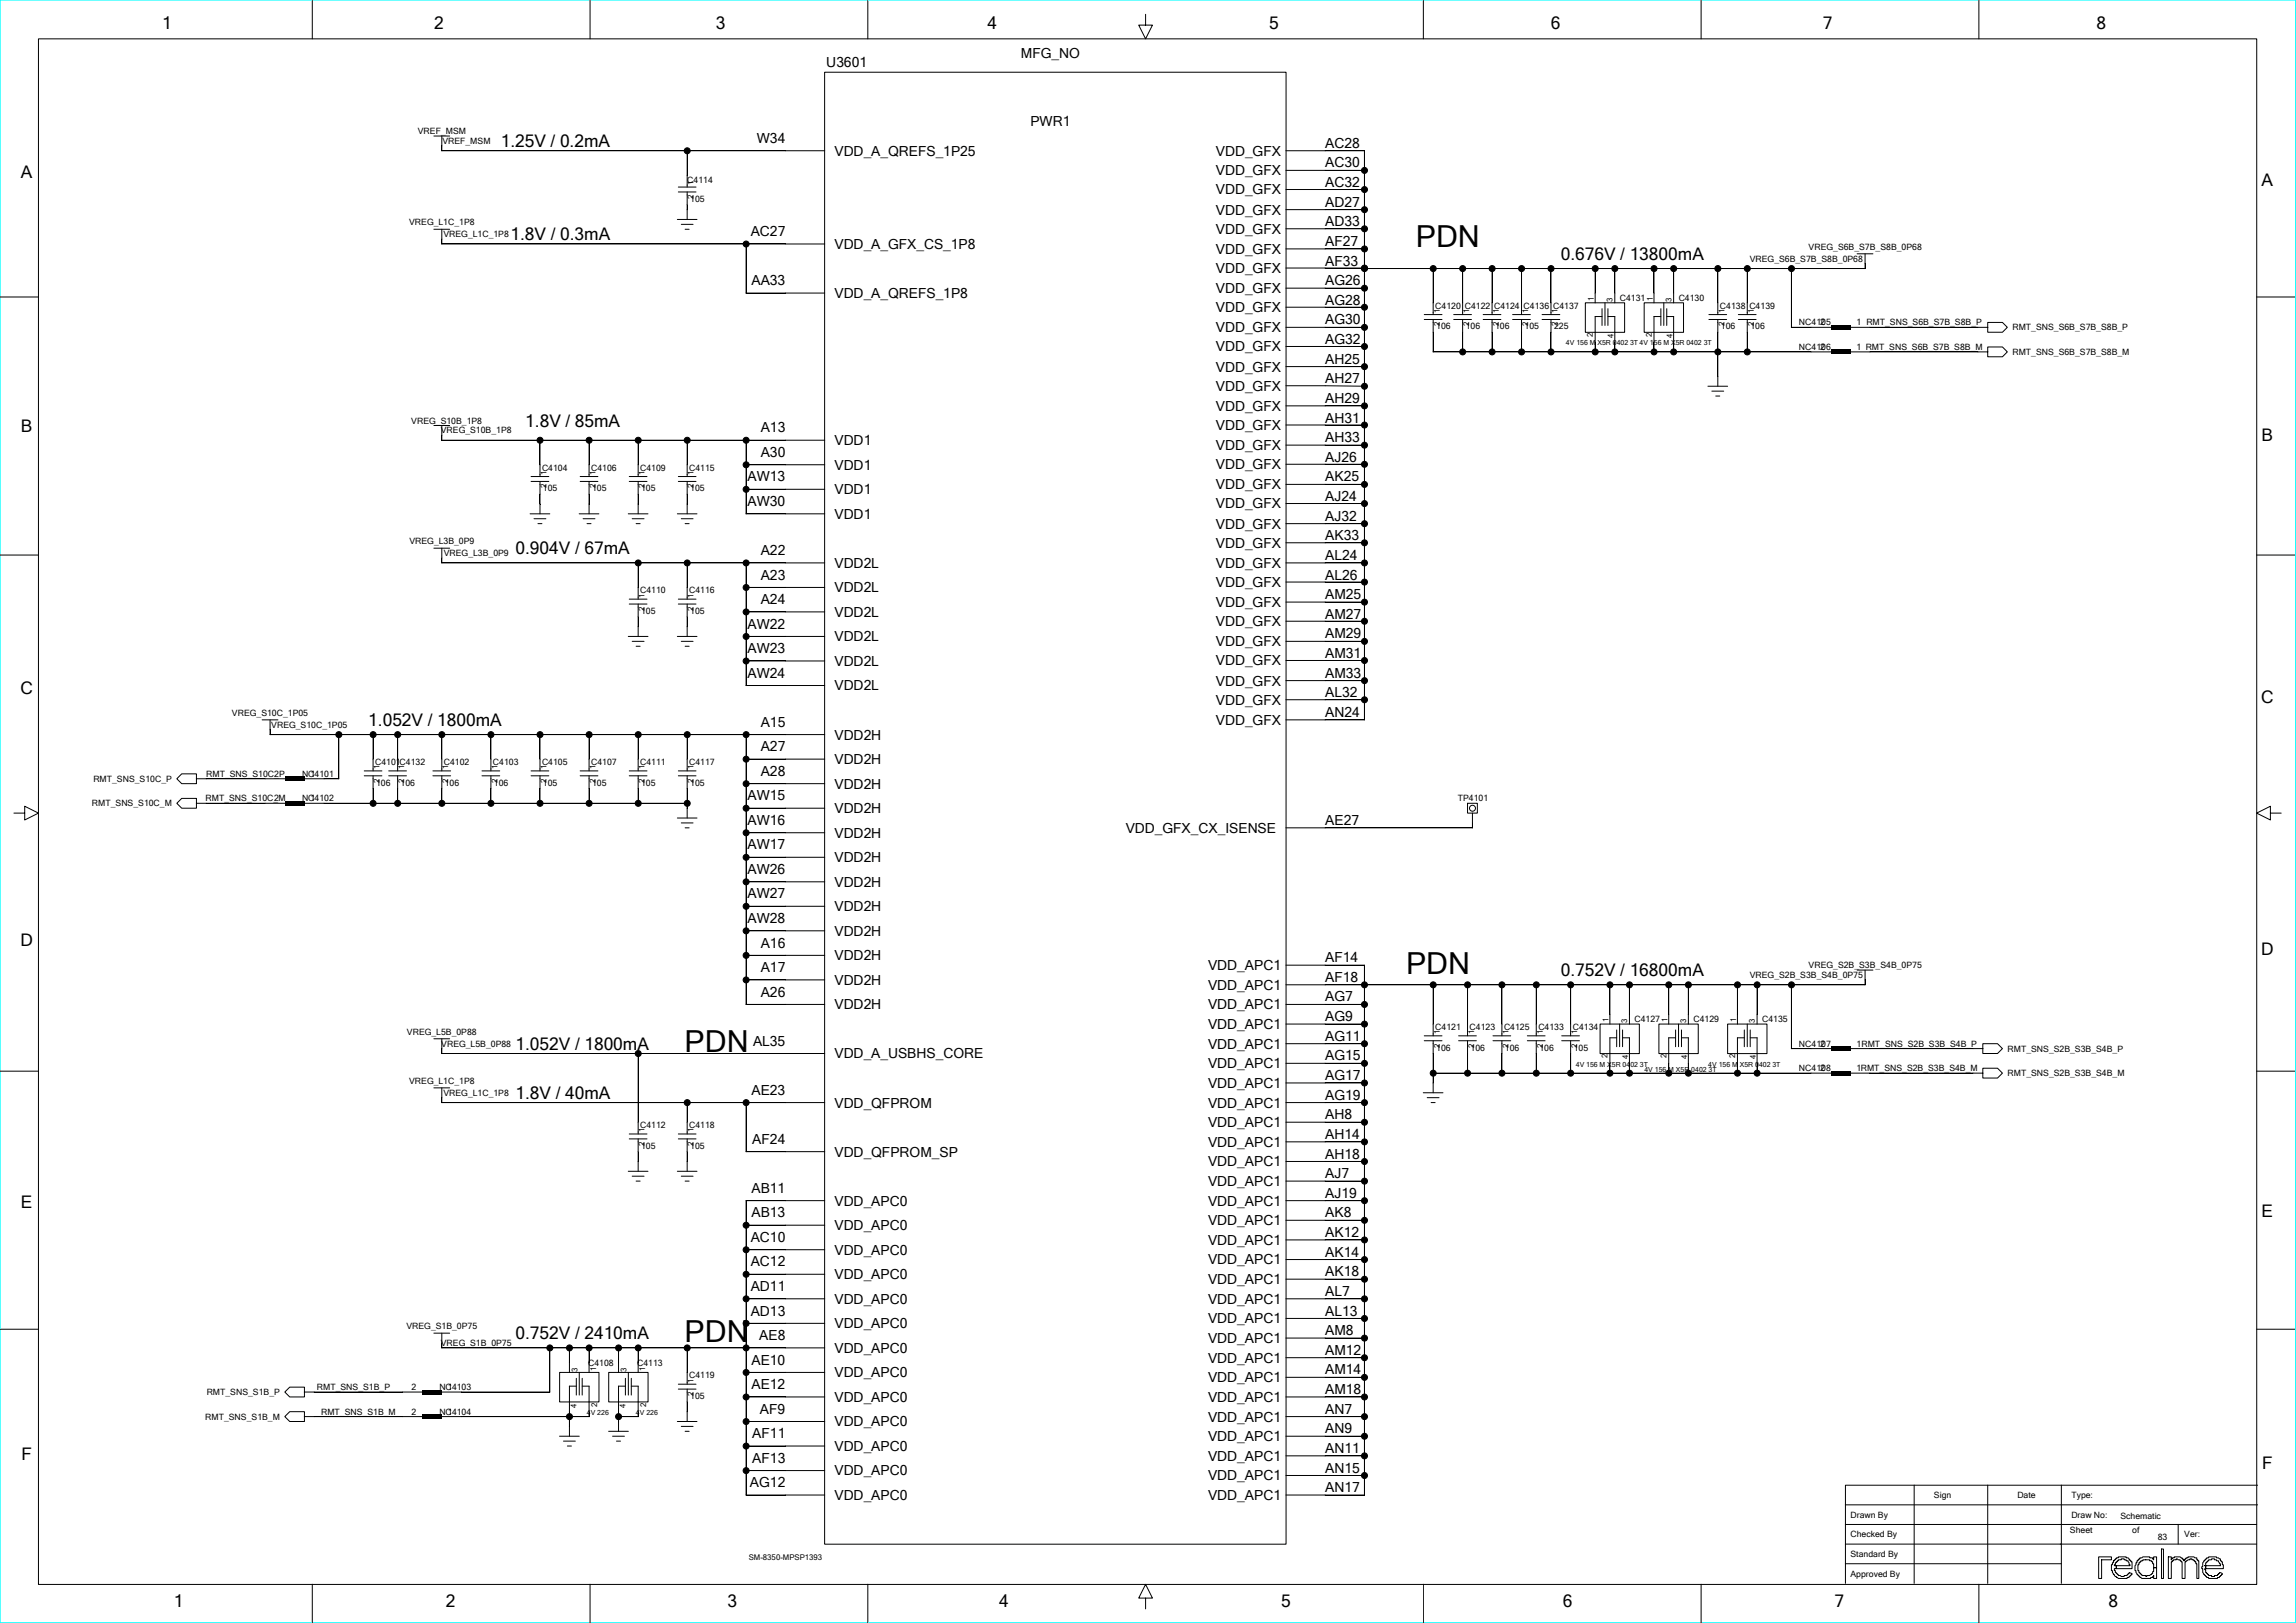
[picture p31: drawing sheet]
<svg xmlns="http://www.w3.org/2000/svg" width="297mm" height="210mm" viewBox="0 0 297 210" stroke-linecap="round" stroke-linejoin="round" font-family="sans-serif">
<defs><g id="words">
<g font-size="3.9">
<text x="183.1" y="32">PDN</text>
<text x="181.9" y="126">PDN</text>
<text x="88.6" y="136.1">PDN</text>
<text x="88.6" y="173.6">PDN</text>
</g>
<g font-size="2.2">
<text x="21" y="3.8">1</text>
<text x="56.1" y="3.8">2</text>
<text x="92.6" y="3.8">3</text>
<text x="127.8" y="3.8">4</text>
<text x="164.2" y="3.8">5</text>
<text x="200.6" y="3.8">6</text>
<text x="235.8" y="3.8">7</text>
<text x="271.2" y="3.8">8</text>
<text x="2.7" y="23">A</text>
<text x="64.8" y="19">1.25V / 0.2mA</text>
<text x="292.6" y="24.1">A</text>
<text x="66" y="31.1">1.8V / 0.3mA</text>
<text x="201.9" y="33.6">0.676V / 13800mA</text>
<text x="2.7" y="55.9">B</text>
<text x="67.9" y="55.2">1.8V / 85mA</text>
<text x="292.6" y="57">B</text>
<text x="66.7" y="71.7">0.904V / 67mA</text>
<text x="2.6" y="89.8">C</text>
<text x="47.6" y="93.9">1.052V / 1800mA</text>
<text x="292.5" y="90.9">C</text>
<text x="2.6" y="122.4">D</text>
<text x="292.5" y="123.5">D</text>
<text x="201.9" y="126.3">0.752V / 16800mA</text>
<text x="66.7" y="135.8">1.052V / 1800mA</text>
<text x="66.7" y="142.2">1.8V / 40mA</text>
<text x="2.7" y="156.3">E</text>
<text x="292.6" y="157.4">E</text>
<text x="66.7" y="173.3">0.752V / 2410mA</text>
<text x="2.8" y="188.9">F</text>
<text x="292.6" y="190.1">F</text>
<text x="22.5" y="208">1</text>
<text x="57.7" y="208">2</text>
<text x="94.1" y="208">3</text>
<text x="129.3" y="208">4</text>
<text x="165.7" y="208">5</text>
<text x="202.2" y="208">6</text>
<text x="237.3" y="208">7</text>
<text x="272.7" y="208">8</text>
</g>
<g font-size="1.8">
<text x="106.9" y="8.7">U3601</text>
<text x="132.1" y="7.4">MFG_NO</text>
<text x="133.3" y="16.3">PWR1</text>
<text x="97.9" y="18.5">W34</text>
<text x="107.9" y="20.1">VDD_A_QREFS_1P25</text>
<text x="157.3" y="20.1">VDD_GFX</text>
<text x="157.3" y="22.7">VDD_GFX</text>
<text x="171.4" y="21.7">AC30</text>
<text x="171.4" y="19.1">AC28</text>
<text x="157.3" y="25.2">VDD_GFX</text>
<text x="157.3" y="27.8">VDD_GFX</text>
<text x="171.4" y="29.3">AD33</text>
<text x="171.4" y="26.7">AD27</text>
<text x="171.4" y="24.2">AC32</text>
<text x="97.1" y="30.6">AC27</text>
<text x="107.9" y="32.2">VDD_A_GFX_CS_1P8</text>
<text x="157.3" y="30.2">VDD_GFX</text>
<text x="157.3" y="32.8">VDD_GFX</text>
<text x="157.3" y="35.3">VDD_GFX</text>
<text x="171.4" y="34.4">AF33</text>
<text x="171.4" y="31.8">AF27</text>
<text x="97.2" y="36.9">AA33</text>
<text x="107.9" y="38.6">VDD_A_QREFS_1P8</text>
<text x="157.3" y="37.9">VDD_GFX</text>
<text x="157.3" y="40.4">VDD_GFX</text>
<text x="171.4" y="42">AG30</text>
<text x="171.4" y="39.4">AG28</text>
<text x="171.4" y="36.9">AG26</text>
<text x="157.3" y="43">VDD_GFX</text>
<text x="157.3" y="45.5">VDD_GFX</text>
<text x="171.4" y="47.1">AH25</text>
<text x="171.4" y="44.5">AG32</text>
<text x="157.3" y="48.1">VDD_GFX</text>
<text x="157.3" y="50.5">VDD_GFX</text>
<text x="157.3" y="53.2">VDD_GFX</text>
<text x="171.4" y="52.1">AH29</text>
<text x="171.4" y="49.6">AH27</text>
<text x="98.4" y="59.1">A30</text>
<text x="98.4" y="55.9">A13</text>
<text x="107.9" y="57.6">VDD1</text>
<text x="157.3" y="55.6">VDD_GFX</text>
<text x="157.3" y="58.2">VDD_GFX</text>
<text x="171.4" y="59.8">AJ26</text>
<text x="171.4" y="57.2">AH33</text>
<text x="171.4" y="54.7">AH31</text>
<text x="96.7" y="65.5">AW30</text>
<text x="96.7" y="62.3">AW13</text>
<text x="107.9" y="60.8">VDD1</text>
<text x="107.9" y="63.9">VDD1</text>
<text x="157.3" y="60.7">VDD_GFX</text>
<text x="157.3" y="63.3">VDD_GFX</text>
<text x="157.3" y="65.8">VDD_GFX</text>
<text x="171.4" y="64.8">AJ24</text>
<text x="171.4" y="62.3">AK25</text>
<text x="98.4" y="71.8">A22</text>
<text x="107.9" y="67.1">VDD1</text>
<text x="157.3" y="68.4">VDD_GFX</text>
<text x="157.3" y="70.9">VDD_GFX</text>
<text x="171.4" y="69.9">AK33</text>
<text x="171.4" y="67.4">AJ32</text>
<text x="98.4" y="75">A23</text>
<text x="107.9" y="73.5">VDD2L</text>
<text x="107.9" y="76.6">VDD2L</text>
<text x="157.3" y="73.5">VDD_GFX</text>
<text x="157.3" y="75.9">VDD_GFX</text>
<text x="171.4" y="77.5">AM25</text>
<text x="171.4" y="75">AL26</text>
<text x="171.4" y="72.5">AL24</text>
<text x="96.7" y="81.3">AW22</text>
<text x="98.4" y="78.2">A24</text>
<text x="107.9" y="79.8">VDD2L</text>
<text x="107.9" y="83">VDD2L</text>
<text x="157.3" y="78.5">VDD_GFX</text>
<text x="157.3" y="81">VDD_GFX</text>
<text x="157.3" y="83.6">VDD_GFX</text>
<text x="171.4" y="82.6">AM29</text>
<text x="171.4" y="80.1">AM27</text>
<text x="96.7" y="87.7">AW24</text>
<text x="96.7" y="84.5">AW23</text>
<text x="107.9" y="86.2">VDD2L</text>
<text x="107.9" y="89.3">VDD2L</text>
<text x="157.3" y="86.1">VDD_GFX</text>
<text x="157.3" y="88.7">VDD_GFX</text>
<text x="171.4" y="87.7">AM33</text>
<text x="171.4" y="85.1">AM31</text>
<text x="98.4" y="94">A15</text>
<text x="107.9" y="95.7">VDD2H</text>
<text x="157.3" y="91.2">VDD_GFX</text>
<text x="157.3" y="93.8">VDD_GFX</text>
<text x="171.4" y="92.8">AN24</text>
<text x="171.4" y="90.2">AL32</text>
<text x="98.4" y="100.4">A28</text>
<text x="98.4" y="97.2">A27</text>
<text x="107.9" y="98.9">VDD2H</text>
<text x="96.7" y="106.7">AW16</text>
<text x="96.7" y="103.6">AW15</text>
<text x="107.9" y="102">VDD2H</text>
<text x="107.9" y="105.2">VDD2H</text>
<text x="145.6" y="107.8">VDD_GFX_CX_ISENSE</text>
<text x="171.4" y="106.7">AE27</text>
<text x="96.7" y="113.1">AW26</text>
<text x="96.7" y="109.9">AW17</text>
<text x="107.9" y="108.4">VDD2H</text>
<text x="107.9" y="111.6">VDD2H</text>
<text x="96.7" y="119.4">AW28</text>
<text x="96.7" y="116.2">AW27</text>
<text x="107.9" y="114.7">VDD2H</text>
<text x="107.9" y="117.9">VDD2H</text>
<text x="98.4" y="125.8">A17</text>
<text x="98.4" y="122.6">A16</text>
<text x="107.9" y="121.1">VDD2H</text>
<text x="107.9" y="124.3">VDD2H</text>
<text x="156.3" y="125.5">VDD_APC1</text>
<text x="171.4" y="124.5">AF14</text>
<text x="98.4" y="128.9">A26</text>
<text x="107.9" y="127.4">VDD2H</text>
<text x="107.9" y="130.6">VDD2H</text>
<text x="156.3" y="128.1">VDD_APC1</text>
<text x="156.3" y="130.6">VDD_APC1</text>
<text x="171.4" y="129.6">AG7</text>
<text x="171.4" y="127">AF18</text>
<text x="97.4" y="135.3">AL35</text>
<text x="107.9" y="136.9">VDD_A_USBHS_CORE</text>
<text x="156.3" y="133.1">VDD_APC1</text>
<text x="156.3" y="135.7">VDD_APC1</text>
<text x="171.4" y="137.2">AG15</text>
<text x="171.4" y="134.7">AG11</text>
<text x="171.4" y="132.1">AG9</text>
<text x="97.2" y="141.6">AE23</text>
<text x="107.9" y="143.3">VDD_QFPROM</text>
<text x="156.3" y="138.2">VDD_APC1</text>
<text x="156.3" y="140.8">VDD_APC1</text>
<text x="156.3" y="143.3">VDD_APC1</text>
<text x="171.4" y="142.3">AG19</text>
<text x="171.4" y="139.7">AG17</text>
<text x="97.3" y="148">AF24</text>
<text x="107.9" y="149.6">VDD_QFPROM_SP</text>
<text x="156.3" y="145.8">VDD_APC1</text>
<text x="156.3" y="148.4">VDD_APC1</text>
<text x="171.4" y="149.9">AH18</text>
<text x="171.4" y="147.4">AH14</text>
<text x="171.4" y="144.8">AH8</text>
<text x="97.2" y="154.3">AB11</text>
<text x="107.9" y="156">VDD_APC0</text>
<text x="156.3" y="150.9">VDD_APC1</text>
<text x="156.3" y="153.5">VDD_APC1</text>
<text x="156.3" y="156">VDD_APC1</text>
<text x="171.4" y="155">AJ19</text>
<text x="171.4" y="152.4">AJ7</text>
<text x="97.1" y="160.7">AC10</text>
<text x="97.2" y="157.5">AB13</text>
<text x="107.9" y="159.2">VDD_APC0</text>
<text x="156.3" y="158.5">VDD_APC1</text>
<text x="156.3" y="161.1">VDD_APC1</text>
<text x="171.4" y="160.1">AK12</text>
<text x="171.4" y="157.5">AK8</text>
<text x="97.1" y="167">AD11</text>
<text x="97.1" y="163.9">AC12</text>
<text x="107.9" y="162.3">VDD_APC0</text>
<text x="107.9" y="165.5">VDD_APC0</text>
<text x="156.3" y="163.6">VDD_APC1</text>
<text x="156.3" y="166.1">VDD_APC1</text>
<text x="171.4" y="167.7">AL7</text>
<text x="171.4" y="165.1">AK18</text>
<text x="171.4" y="162.6">AK14</text>
<text x="97.1" y="170.2">AD13</text>
<text x="98.2" y="173.4">AE8</text>
<text x="107.9" y="168.7">VDD_APC0</text>
<text x="107.9" y="171.9">VDD_APC0</text>
<text x="156.3" y="168.7">VDD_APC1</text>
<text x="156.3" y="171.2">VDD_APC1</text>
<text x="156.3" y="173.8">VDD_APC1</text>
<text x="171.4" y="172.8">AM8</text>
<text x="171.4" y="170.2">AL13</text>
<text x="97.2" y="179.7">AE12</text>
<text x="97.2" y="176.6">AE10</text>
<text x="107.9" y="175">VDD_APC0</text>
<text x="107.9" y="178.2">VDD_APC0</text>
<text x="156.3" y="176.3">VDD_APC1</text>
<text x="156.3" y="178.8">VDD_APC1</text>
<text x="171.4" y="177.8">AM14</text>
<text x="171.4" y="175.3">AM12</text>
<text x="98.3" y="182.9">AF9</text>
<text x="107.9" y="181.4">VDD_APC0</text>
<text x="107.9" y="184.6">VDD_APC0</text>
<text x="156.3" y="181.4">VDD_APC1</text>
<text x="156.3" y="183.9">VDD_APC1</text>
<text x="171.4" y="185.5">AN9</text>
<text x="171.4" y="182.9">AN7</text>
<text x="171.4" y="180.4">AM18</text>
<text x="97.3" y="189.3">AF13</text>
<text x="97.3" y="186.1">AF11</text>
<text x="107.9" y="187.7">VDD_APC0</text>
<text x="107.9" y="190.9">VDD_APC0</text>
<text x="156.3" y="186.5">VDD_APC1</text>
<text x="156.3" y="189">VDD_APC1</text>
<text x="156.3" y="191.5">VDD_APC1</text>
<text x="171.4" y="190.5">AN15</text>
<text x="171.4" y="188">AN11</text>
<text x="97" y="192.4">AG12</text>
<text x="107.9" y="194.1">VDD_APC0</text>
<text x="156.3" y="194.1">VDD_APC1</text>
<text x="171.4" y="193.1">AN17</text>
</g>
<g font-size="1.1">
<text x="54" y="17.3">VREF_MSM</text>
<text x="57.2" y="18.6">VREF_MSM</text>
<text x="88.9" y="23.7">C4114</text>
<text x="52.9" y="29.2">VREG_L1C_1P8</text>
<text x="89.3" y="26.1">105</text>
<text x="57.4" y="30.7">VREG_L1C_1P8</text>
<text x="226.3" y="33.9">VREG_S6B_S7B_S8B_0P68</text>
<text x="234" y="32.3">VREG_S6B_S7B_S8B_0P68</text>
<text x="185.7" y="39.9">C4120 C4122 C4124 C4136 C4137</text>
<text x="209.5" y="38.9">C4131</text>
<text x="217.1" y="38.9">C4130</text>
<text x="222.5" y="39.9">C4138 C4139</text>
<text x="185.8" y="42.6">106</text>
<text x="189.6" y="42.6">106</text>
<text x="193.4" y="42.6">106</text>
<text x="197.2" y="42.6">105</text>
<text x="201" y="42.6">225</text>
<text x="222.6" y="42.6">106</text>
<text x="226.4" y="42.6">106</text>
<text x="232.7" y="42.1">NC4105</text>
<text x="232.7" y="45.3">NC4106</text>
<text x="235.4" y="42.1">2</text>
<text x="235.4" y="45.3">2</text>
<text x="240.2" y="42.1">1 RMT_SNS_S6B_S7B_S8B_P</text>
<text x="240.2" y="45.3">1 RMT_SNS_S6B_S7B_S8B_M</text>
<text x="260.3" y="45.9">RMT_SNS_S6B_S7B_S8B_M</text>
<text x="260.3" y="42.7">RMT_SNS_S6B_S7B_S8B_P</text>
<text x="53.2" y="54.8">VREG_S10B_1P8</text>
<text x="57" y="56.1">VREG_S10B_1P8</text>
<text x="70.1" y="60.9">C4104</text>
<text x="70.2" y="63.6">105</text>
<text x="76.5" y="60.9">C4106</text>
<text x="76.6" y="63.6">105</text>
<text x="82.8" y="60.9">C4109</text>
<text x="82.9" y="63.6">105</text>
<text x="89.2" y="60.9">C4115</text>
<text x="89.3" y="63.6">105</text>
<text x="53" y="70.4">VREG_L3B_0P9</text>
<text x="57.4" y="72">VREG_L3B_0P9</text>
<text x="82.8" y="76.8">C4110</text>
<text x="89.2" y="76.8">C4116</text>
<text x="82.9" y="79.4">105</text>
<text x="89.3" y="79.4">105</text>
<text x="30" y="92.6">VREG_S10C_1P05</text>
<text x="35.1" y="94.2">VREG_S10C_1P05</text>
<text x="12.1" y="101.2">RMT_SNS_S10C_P</text>
<text x="26.7" y="100.5">RMT_SNS_S10C_P</text>
<text x="35.4" y="100.5">2</text>
<text x="39.1" y="100.5">NC4101</text>
<text x="40.2" y="100.5">1</text>
<text x="48.5" y="99">C4101C4132</text>
<text x="48.6" y="101.7">106</text>
<text x="51.8" y="101.7">106</text>
<text x="57.4" y="99">C4102</text>
<text x="57.5" y="101.7">106</text>
<text x="63.8" y="99">C4103</text>
<text x="63.9" y="101.7">106</text>
<text x="70.1" y="99">C4105</text>
<text x="70.2" y="101.7">105</text>
<text x="76.5" y="99">C4107</text>
<text x="76.6" y="101.7">105</text>
<text x="82.8" y="99">C4111</text>
<text x="82.9" y="101.7">105</text>
<text x="89.2" y="99">C4117</text>
<text x="89.3" y="101.7">105</text>
<text x="11.9" y="104.3">RMT_SNS_S10C_M</text>
<text x="26.6" y="103.7">RMT_SNS_S10C_M</text>
<text x="35.4" y="103.7">2</text>
<text x="39.1" y="103.7">NC4102</text>
<text x="40.2" y="103.7">1</text>
<text x="188.6" y="103.7">TP4101</text>
<text x="234" y="125.3">VREG_S2B_S3B_S4B_0P75</text>
<text x="226.3" y="126.5">VREG_S2B_S3B_S4B_0P75</text>
<text x="52.6" y="133.9">VREG_L5B_0P88</text>
<text x="57.1" y="135.4">VREG_L5B_0P88</text>
<text x="185.7" y="133.3">C4121</text>
<text x="185.8" y="135.9">106</text>
<text x="190.1" y="133.3">C4123</text>
<text x="190.2" y="135.9">106</text>
<text x="194.6" y="133.3">C4125</text>
<text x="194.7" y="135.9">106</text>
<text x="199" y="133.3">C4133</text>
<text x="199.1" y="135.9">106</text>
<text x="203.4" y="133.3">C4134</text>
<text x="203.6" y="135.9">105</text>
<text x="211.4" y="132.3">C4127</text>
<text x="219.1" y="132.3">C4129</text>
<text x="227.9" y="132.3">C4135</text>
<text x="232.7" y="135.4">NC4107</text>
<text x="235.4" y="135.4">2</text>
<text x="240.2" y="135.4">1RMT_SNS_S2B_S3B_S4B_P</text>
<text x="259.7" y="136.1">RMT_SNS_S2B_S3B_S4B_P</text>
<text x="52.9" y="140.3">VREG_L1C_1P8</text>
<text x="57.4" y="141.8">VREG_L1C_1P8</text>
<text x="232.7" y="138.6">NC4108</text>
<text x="235.4" y="138.6">2</text>
<text x="240.2" y="138.6">1RMT_SNS_S2B_S3B_S4B_M</text>
<text x="259.7" y="139.2">RMT_SNS_S2B_S3B_S4B_M</text>
<text x="82.8" y="146">C4112</text>
<text x="82.9" y="148.6">105</text>
<text x="89.2" y="146">C4118</text>
<text x="89.3" y="148.6">105</text>
<text x="52.6" y="172">VREG_S1B_0P75</text>
<text x="41" y="179.9">RMT_SNS_S1B_P</text>
<text x="53.2" y="179.9">2</text>
<text x="56.8" y="179.9">NC4103</text>
<text x="57" y="174.2">VREG_S1B_0P75</text>
<text x="57.9" y="179.9">1</text>
<text x="76.1" y="176.7">C4108</text>
<text x="82.4" y="176.7">C4113</text>
<text x="89.2" y="178.4">C4119</text>
<text x="26.6" y="183.7">RMT_SNS_S1B_M</text>
<text x="26.7" y="180.5">RMT_SNS_S1B_P</text>
<text x="41.5" y="183.1">RMT_SNS_S1B_M</text>
<text x="53.2" y="183.1">2</text>
<text x="56.8" y="183.1">NC4104</text>
<text x="57.9" y="183.1">1</text>
<text x="89.3" y="181">105</text>
<text x="239.4" y="196.4">Drawn By</text>
<text x="250.2" y="193.8">Sign</text>
<text x="261" y="193.8">Date</text>
<text x="267.9" y="193.8">Type:</text>
<text x="267.9" y="196.4">Draw No:</text>
<text x="274.3" y="196.5">Schematic</text>
<text x="239.4" y="198.9">Checked By</text>
<text x="239.4" y="201.5">Standard By</text>
<text x="267.8" y="198.4">Sheet</text>
<text x="275.8" y="198.4">of</text>
<text x="279.1" y="199.3">83</text>
<text x="282.6" y="198.9">Ver:</text>
<text x="239.4" y="204">Approved By</text>
</g>
<g font-size="1">
<text x="89.7" y="24" transform="rotate(-90 89.7 24)">1</text>
<text x="89.7" y="25.7" transform="rotate(-90 89.7 25.7)">2</text>
<text x="186.2" y="40.5" transform="rotate(-90 186.2 40.5)">1</text>
<text x="190.1" y="40.5" transform="rotate(-90 190.1 40.5)">1</text>
<text x="193.9" y="40.5" transform="rotate(-90 193.9 40.5)">1</text>
<text x="197.7" y="40.5" transform="rotate(-90 197.7 40.5)">1</text>
<text x="201.5" y="40.5" transform="rotate(-90 201.5 40.5)">1</text>
<text x="206.2" y="39" transform="rotate(-90 206.2 39)">1</text>
<text x="208.6" y="39.1" transform="rotate(-90 208.6 39.1)">3</text>
<text x="213.8" y="39" transform="rotate(-90 213.8 39)">1</text>
<text x="216.2" y="39.1" transform="rotate(-90 216.2 39.1)">3</text>
<text x="223.1" y="40.5" transform="rotate(-90 223.1 40.5)">1</text>
<text x="226.9" y="40.5" transform="rotate(-90 226.9 40.5)">1</text>
<text x="186.2" y="42.2" transform="rotate(-90 186.2 42.2)">2</text>
<text x="190.1" y="42.2" transform="rotate(-90 190.1 42.2)">2</text>
<text x="193.9" y="42.2" transform="rotate(-90 193.9 42.2)">2</text>
<text x="197.7" y="42.2" transform="rotate(-90 197.7 42.2)">2</text>
<text x="201.5" y="42.2" transform="rotate(-90 201.5 42.2)">2</text>
<text x="206.1" y="43.6" transform="rotate(-90 206.1 43.6)">2</text>
<text x="208.7" y="43.7" transform="rotate(-90 208.7 43.7)">4</text>
<text x="213.7" y="43.6" transform="rotate(-90 213.7 43.6)">2</text>
<text x="216.3" y="43.7" transform="rotate(-90 216.3 43.7)">4</text>
<text x="223.1" y="42.2" transform="rotate(-90 223.1 42.2)">2</text>
<text x="226.9" y="42.2" transform="rotate(-90 226.9 42.2)">2</text>
<text x="70.7" y="63.2" transform="rotate(-90 70.7 63.2)">2</text>
<text x="70.7" y="61.4" transform="rotate(-90 70.7 61.4)">1</text>
<text x="77" y="63.2" transform="rotate(-90 77 63.2)">2</text>
<text x="77" y="61.4" transform="rotate(-90 77 61.4)">1</text>
<text x="83.4" y="63.2" transform="rotate(-90 83.4 63.2)">2</text>
<text x="83.4" y="61.4" transform="rotate(-90 83.4 61.4)">1</text>
<text x="89.7" y="63.2" transform="rotate(-90 89.7 63.2)">2</text>
<text x="89.7" y="61.4" transform="rotate(-90 89.7 61.4)">1</text>
<text x="83.4" y="77.3" transform="rotate(-90 83.4 77.3)">1</text>
<text x="89.7" y="77.3" transform="rotate(-90 89.7 77.3)">1</text>
<text x="83.4" y="79" transform="rotate(-90 83.4 79)">2</text>
<text x="89.7" y="79" transform="rotate(-90 89.7 79)">2</text>
<text x="49.1" y="101.3" transform="rotate(-90 49.1 101.3)">2</text>
<text x="49.1" y="99.5" transform="rotate(-90 49.1 99.5)">1</text>
<text x="52.3" y="101.3" transform="rotate(-90 52.3 101.3)">2</text>
<text x="52.3" y="99.5" transform="rotate(-90 52.3 99.5)">1</text>
<text x="58" y="101.3" transform="rotate(-90 58 101.3)">2</text>
<text x="58" y="99.5" transform="rotate(-90 58 99.5)">1</text>
<text x="64.3" y="101.3" transform="rotate(-90 64.3 101.3)">2</text>
<text x="64.3" y="99.5" transform="rotate(-90 64.3 99.5)">1</text>
<text x="70.7" y="101.3" transform="rotate(-90 70.7 101.3)">2</text>
<text x="70.7" y="99.5" transform="rotate(-90 70.7 99.5)">1</text>
<text x="77" y="101.3" transform="rotate(-90 77 101.3)">2</text>
<text x="77" y="99.5" transform="rotate(-90 77 99.5)">1</text>
<text x="83.4" y="101.3" transform="rotate(-90 83.4 101.3)">2</text>
<text x="83.4" y="99.5" transform="rotate(-90 83.4 99.5)">1</text>
<text x="89.7" y="101.3" transform="rotate(-90 89.7 101.3)">2</text>
<text x="89.7" y="99.5" transform="rotate(-90 89.7 99.5)">1</text>
<text x="186.2" y="135.5" transform="rotate(-90 186.2 135.5)">2</text>
<text x="186.2" y="133.8" transform="rotate(-90 186.2 133.8)">1</text>
<text x="190.7" y="135.5" transform="rotate(-90 190.7 135.5)">2</text>
<text x="190.7" y="133.8" transform="rotate(-90 190.7 133.8)">1</text>
<text x="195.1" y="135.5" transform="rotate(-90 195.1 135.5)">2</text>
<text x="195.1" y="133.8" transform="rotate(-90 195.1 133.8)">1</text>
<text x="199.6" y="135.5" transform="rotate(-90 199.6 135.5)">2</text>
<text x="199.6" y="133.8" transform="rotate(-90 199.6 133.8)">1</text>
<text x="204" y="135.5" transform="rotate(-90 204 135.5)">2</text>
<text x="204" y="133.8" transform="rotate(-90 204 133.8)">1</text>
<text x="208" y="136.9" transform="rotate(-90 208 136.9)">2</text>
<text x="208.1" y="132.3" transform="rotate(-90 208.1 132.3)">1</text>
<text x="210.5" y="132.4" transform="rotate(-90 210.5 132.4)">3</text>
<text x="210.6" y="137.1" transform="rotate(-90 210.6 137.1)">4</text>
<text x="215.6" y="136.9" transform="rotate(-90 215.6 136.9)">2</text>
<text x="215.7" y="132.3" transform="rotate(-90 215.7 132.3)">1</text>
<text x="218.1" y="132.4" transform="rotate(-90 218.1 132.4)">3</text>
<text x="218.2" y="137.1" transform="rotate(-90 218.2 137.1)">4</text>
<text x="224.5" y="136.9" transform="rotate(-90 224.5 136.9)">2</text>
<text x="224.6" y="132.3" transform="rotate(-90 224.6 132.3)">1</text>
<text x="227" y="132.4" transform="rotate(-90 227 132.4)">3</text>
<text x="227.1" y="137.1" transform="rotate(-90 227.1 137.1)">4</text>
<text x="83.4" y="148.2" transform="rotate(-90 83.4 148.2)">2</text>
<text x="83.4" y="146.5" transform="rotate(-90 83.4 146.5)">1</text>
<text x="89.7" y="148.2" transform="rotate(-90 89.7 148.2)">2</text>
<text x="89.7" y="146.5" transform="rotate(-90 89.7 146.5)">1</text>
<text x="74.7" y="177.5" transform="rotate(-90 74.7 177.5)">3</text>
<text x="77.1" y="177.4" transform="rotate(-90 77.1 177.4)">1</text>
<text x="81.1" y="177.5" transform="rotate(-90 81.1 177.5)">3</text>
<text x="83.5" y="177.4" transform="rotate(-90 83.5 177.4)">1</text>
<text x="89.7" y="178.9" transform="rotate(-90 89.7 178.9)">1</text>
<text x="74.6" y="182.1" transform="rotate(-90 74.6 182.1)">4</text>
<text x="77.2" y="182" transform="rotate(-90 77.2 182)">2</text>
<text x="80.9" y="182.1" transform="rotate(-90 80.9 182.1)">4</text>
<text x="83.6" y="182" transform="rotate(-90 83.6 182)">2</text>
<text x="89.7" y="180.6" transform="rotate(-90 89.7 180.6)">2</text>
<text x="96.9" y="201.9">SM-8350-MPSP1393</text>
</g>
<g font-size=".9">
<text x="202.6" y="44.7">4V 156 M X5R 0402 3T 4V 156 M X5R 0402 3T</text>
<text x="203.8" y="138">4V 156 M X5R 0402 3T</text>
<text x="212.7" y="138.7">4V 156 M X5R 0402 3T</text>
<text x="221" y="138">4V 156 M X5R 0402 3T</text>
<text x="75.9" y="183.1">4V 226</text>
<text x="82.3" y="183.1">4V 226</text>
</g>
</g></defs>
<path d="M0 0h296.9v210h-296.9z" fill="none" stroke="#0ff" stroke-width=".13"/>
<g fill="#000">
<path d="M57.1 18.9v.6z" fill-rule="evenodd"/>
<path d="M57.1 30.9v.7z" fill-rule="evenodd"/>
<path d="M88.9 26.5v.6z" fill-rule="evenodd"/>
<path d="M241.3 34.1v.6z" fill-rule="evenodd"/>
<path d="M57.1 56.3v.7z" fill-rule="evenodd"/>
<path d="M206.3 44.3v1.2z" fill-rule="evenodd"/>
<path d="M208.9 44.3v1.2z" fill-rule="evenodd"/>
<path d="M214 44.3v1.2z" fill-rule="evenodd"/>
<path d="M216.5 44.3v1.2z" fill-rule="evenodd"/>
<path d="M57.1 72.2v.6z" fill-rule="evenodd"/>
<path d="M69.8 63.9v1.3z" fill-rule="evenodd"/>
<path d="M76.2 63.9v1.3z" fill-rule="evenodd"/>
<path d="M82.5 63.9v1.3z" fill-rule="evenodd"/>
<path d="M82.5 79.8v1.3z" fill-rule="evenodd"/>
<path d="M88.9 63.9v1.3z" fill-rule="evenodd"/>
<path d="M88.9 79.8v1.3z" fill-rule="evenodd"/>
<path d="M34.9 94.4v.6z" fill-rule="evenodd"/>
<path d="M41.9 100.8h1.9z" fill-rule="evenodd"/>
<path d="M48.3 102v1.9z" fill-rule="evenodd"/>
<path d="M51.4 102v1.9z" fill-rule="evenodd"/>
<path d="M57.1 102v1.9z" fill-rule="evenodd"/>
<path d="M63.5 102v1.9z" fill-rule="evenodd"/>
<path d="M69.8 102v1.9z" fill-rule="evenodd"/>
<path d="M76.2 102v1.9z" fill-rule="evenodd"/>
<path d="M82.5 102v1.9z" fill-rule="evenodd"/>
<path d="M88.9 103.9v.7z" fill-rule="evenodd"/>
<path d="M88.9 102v1.9z" fill-rule="evenodd"/>
<path d="M190.5 106.5v.6z" fill-rule="evenodd"/>
<path d="M57.1 135.7v.6z" fill-rule="evenodd"/>
<path d="M185.4 138.9v1.2z" fill-rule="evenodd"/>
<path d="M208.2 137.6v1.3z" fill-rule="evenodd"/>
<path d="M210.8 137.6v1.3z" fill-rule="evenodd"/>
<path d="M215.9 137.6v1.3z" fill-rule="evenodd"/>
<path d="M218.4 137.6v1.3z" fill-rule="evenodd"/>
<path d="M224.7 137.6v1.3z" fill-rule="evenodd"/>
<path d="M227.3 137.6v1.3z" fill-rule="evenodd"/>
<path d="M241.3 126.8v.6z" fill-rule="evenodd"/>
<path d="M57.1 142v.7z" fill-rule="evenodd"/>
<path d="M82.5 149v1.3z" fill-rule="evenodd"/>
<path d="M88.9 149v1.3z" fill-rule="evenodd"/>
<path d="M57.1 173.8v.6z" fill-rule="evenodd"/>
<path d="M73.7 174.4v1.9z" fill-rule="evenodd"/>
<path d="M76.2 174.4v1.9z" fill-rule="evenodd"/>
<path d="M80 174.4v1.9z" fill-rule="evenodd"/>
<path d="M82.5 174.4v1.9z" fill-rule="evenodd"/>
<path d="M73.7 182.7v.6z" fill-rule="evenodd"/>
<path d="M73.7 183.3v1.3z" fill-rule="evenodd"/>
<path d="M76.2 182.7v.6z" fill-rule="evenodd"/>
<path d="M80 182.7v.6z" fill-rule="evenodd"/>
<path d="M80 183.3v.6z" fill-rule="evenodd"/>
<path d="M82.5 182.7v.6z" fill-rule="evenodd"/>
<path d="M88.9 181.4v1.3z" fill-rule="evenodd"/>
<circle cx="88.9" cy="19.5" r=".39"/>
<circle cx="96.5" cy="31.6" r=".39"/>
<circle cx="176.5" cy="27.1" r=".39"/>
<circle cx="176.5" cy="34.7" r=".39"/>
<circle cx="176.5" cy="39.8" r=".39"/>
<circle cx="176.5" cy="37.3" r=".39"/>
<circle cx="176.5" cy="29.6" r=".39"/>
<circle cx="176.5" cy="24.5" r=".39"/>
<circle cx="176.5" cy="32.2" r=".39"/>
<circle cx="176.5" cy="34.8" r=".39"/>
<circle cx="176.5" cy="22.1" r=".39"/>
<circle cx="185.4" cy="34.8" r=".39"/>
<circle cx="189.2" cy="34.8" r=".39"/>
<circle cx="193" cy="34.8" r=".39"/>
<circle cx="196.8" cy="34.8" r=".39"/>
<circle cx="200.6" cy="34.8" r=".39"/>
<circle cx="206.3" cy="34.8" r=".39"/>
<circle cx="208.9" cy="34.8" r=".39"/>
<circle cx="214" cy="34.8" r=".39"/>
<circle cx="216.5" cy="34.8" r=".39"/>
<circle cx="222.2" cy="34.8" r=".39"/>
<circle cx="226" cy="34.8" r=".39"/>
<circle cx="231.7" cy="34.8" r=".39"/>
<circle cx="69.9" cy="57" r=".39"/>
<circle cx="76.2" cy="57" r=".39"/>
<circle cx="82.6" cy="57" r=".39"/>
<circle cx="88.9" cy="57" r=".39"/>
<circle cx="96.5" cy="57" r=".39"/>
<circle cx="176.5" cy="42.4" r=".39"/>
<circle cx="176.5" cy="47.4" r=".39"/>
<circle cx="176.5" cy="50" r=".39"/>
<circle cx="176.5" cy="44.8" r=".39"/>
<circle cx="176.5" cy="52.5" r=".39"/>
<circle cx="176.5" cy="55" r=".39"/>
<circle cx="176.5" cy="57.6" r=".39"/>
<circle cx="189.2" cy="45.5" r=".39"/>
<circle cx="193" cy="45.5" r=".39"/>
<circle cx="196.8" cy="45.5" r=".39"/>
<circle cx="200.6" cy="45.5" r=".39"/>
<circle cx="206.3" cy="45.5" r=".39"/>
<circle cx="208.9" cy="45.5" r=".39"/>
<circle cx="214" cy="45.5" r=".39"/>
<circle cx="216.5" cy="45.5" r=".39"/>
<circle cx="222.2" cy="45.5" r=".39"/>
<circle cx="226" cy="45.5" r=".39"/>
<circle cx="82.6" cy="72.8" r=".39"/>
<circle cx="88.9" cy="72.8" r=".39"/>
<circle cx="96.5" cy="72.8" r=".39"/>
<circle cx="96.5" cy="79.2" r=".39"/>
<circle cx="96.5" cy="60.1" r=".39"/>
<circle cx="96.5" cy="63.3" r=".39"/>
<circle cx="96.5" cy="76" r=".39"/>
<circle cx="176.5" cy="67.8" r=".39"/>
<circle cx="176.5" cy="60.1" r=".39"/>
<circle cx="176.5" cy="65.2" r=".39"/>
<circle cx="176.5" cy="72.8" r=".39"/>
<circle cx="176.5" cy="62.7" r=".39"/>
<circle cx="176.5" cy="77.9" r=".39"/>
<circle cx="176.5" cy="75.3" r=".39"/>
<circle cx="176.5" cy="70.2" r=".39"/>
<circle cx="43.8" cy="95.1" r=".39"/>
<circle cx="48.3" cy="95.1" r=".39"/>
<circle cx="51.4" cy="95.1" r=".39"/>
<circle cx="57.2" cy="95.1" r=".39"/>
<circle cx="63.5" cy="95.1" r=".39"/>
<circle cx="69.9" cy="95.1" r=".39"/>
<circle cx="76.2" cy="95.1" r=".39"/>
<circle cx="82.6" cy="95.1" r=".39"/>
<circle cx="88.9" cy="95.1" r=".39"/>
<circle cx="96.5" cy="98.2" r=".39"/>
<circle cx="96.5" cy="85.5" r=".39"/>
<circle cx="96.5" cy="82.4" r=".39"/>
<circle cx="96.5" cy="95.1" r=".39"/>
<circle cx="176.5" cy="85.5" r=".39"/>
<circle cx="176.5" cy="90.5" r=".39"/>
<circle cx="176.5" cy="80.4" r=".39"/>
<circle cx="176.5" cy="88.1" r=".39"/>
<circle cx="176.5" cy="83" r=".39"/>
<circle cx="48.3" cy="103.9" r=".39"/>
<circle cx="51.4" cy="103.9" r=".39"/>
<circle cx="57.2" cy="103.9" r=".39"/>
<circle cx="63.5" cy="103.9" r=".39"/>
<circle cx="69.9" cy="103.9" r=".39"/>
<circle cx="76.2" cy="103.9" r=".39"/>
<circle cx="82.6" cy="103.9" r=".39"/>
<circle cx="88.9" cy="103.9" r=".39"/>
<circle cx="96.5" cy="114.1" r=".39"/>
<circle cx="96.5" cy="101.4" r=".39"/>
<circle cx="96.5" cy="117.3" r=".39"/>
<circle cx="96.5" cy="104.6" r=".39"/>
<circle cx="96.5" cy="110.9" r=".39"/>
<circle cx="96.5" cy="107.8" r=".39"/>
<circle cx="82.6" cy="136.3" r=".39"/>
<circle cx="96.5" cy="120.4" r=".39"/>
<circle cx="96.5" cy="126.8" r=".39"/>
<circle cx="96.5" cy="123.6" r=".39"/>
<circle cx="176.5" cy="132.5" r=".39"/>
<circle cx="176.5" cy="130" r=".39"/>
<circle cx="176.5" cy="135" r=".39"/>
<circle cx="176.5" cy="137.6" r=".39"/>
<circle cx="176.5" cy="127.4" r=".39"/>
<circle cx="185.4" cy="138.9" r=".39"/>
<circle cx="185.4" cy="127.4" r=".39"/>
<circle cx="189.8" cy="138.9" r=".39"/>
<circle cx="189.8" cy="127.4" r=".39"/>
<circle cx="194.3" cy="138.9" r=".39"/>
<circle cx="194.3" cy="127.4" r=".39"/>
<circle cx="198.7" cy="138.9" r=".39"/>
<circle cx="198.7" cy="127.4" r=".39"/>
<circle cx="203.2" cy="138.9" r=".39"/>
<circle cx="203.2" cy="127.4" r=".39"/>
<circle cx="208.3" cy="138.9" r=".39"/>
<circle cx="208.3" cy="127.4" r=".39"/>
<circle cx="210.8" cy="138.9" r=".39"/>
<circle cx="210.8" cy="127.4" r=".39"/>
<circle cx="215.9" cy="138.9" r=".39"/>
<circle cx="215.9" cy="127.4" r=".39"/>
<circle cx="218.4" cy="138.9" r=".39"/>
<circle cx="218.4" cy="127.4" r=".39"/>
<circle cx="224.8" cy="138.9" r=".39"/>
<circle cx="224.8" cy="127.4" r=".39"/>
<circle cx="227.3" cy="138.9" r=".39"/>
<circle cx="227.3" cy="127.4" r=".39"/>
<circle cx="231.7" cy="127.4" r=".39"/>
<circle cx="88.9" cy="142.7" r=".39"/>
<circle cx="96.5" cy="142.7" r=".39"/>
<circle cx="96.5" cy="158.5" r=".39"/>
<circle cx="176.5" cy="157.9" r=".39"/>
<circle cx="176.5" cy="145.2" r=".39"/>
<circle cx="176.5" cy="142.7" r=".39"/>
<circle cx="176.5" cy="147.7" r=".39"/>
<circle cx="176.5" cy="150.3" r=".39"/>
<circle cx="176.5" cy="140.1" r=".39"/>
<circle cx="176.5" cy="155.4" r=".39"/>
<circle cx="176.5" cy="152.8" r=".39"/>
<circle cx="71.1" cy="174.4" r=".39"/>
<circle cx="73.7" cy="174.4" r=".39"/>
<circle cx="76.2" cy="174.4" r=".39"/>
<circle cx="80" cy="174.4" r=".39"/>
<circle cx="82.6" cy="174.4" r=".39"/>
<circle cx="88.9" cy="174.4" r=".39"/>
<circle cx="96.5" cy="161.7" r=".39"/>
<circle cx="96.5" cy="168.1" r=".39"/>
<circle cx="96.5" cy="174.4" r=".39"/>
<circle cx="96.5" cy="171.2" r=".39"/>
<circle cx="96.5" cy="164.9" r=".39"/>
<circle cx="96.5" cy="177.6" r=".39"/>
<circle cx="176.5" cy="160.4" r=".39"/>
<circle cx="176.5" cy="173.1" r=".39"/>
<circle cx="176.5" cy="163" r=".39"/>
<circle cx="176.5" cy="178.2" r=".39"/>
<circle cx="176.5" cy="170.6" r=".39"/>
<circle cx="176.5" cy="165.5" r=".39"/>
<circle cx="176.5" cy="175.7" r=".39"/>
<circle cx="176.5" cy="168.1" r=".39"/>
<circle cx="73.7" cy="183.3" r=".39"/>
<circle cx="80" cy="183.3" r=".39"/>
<circle cx="96.5" cy="190.3" r=".39"/>
<circle cx="96.5" cy="187.1" r=".39"/>
<circle cx="96.5" cy="180.8" r=".39"/>
<circle cx="96.5" cy="183.9" r=".39"/>
<circle cx="176.5" cy="190.9" r=".39"/>
<circle cx="176.5" cy="188.4" r=".39"/>
<circle cx="176.5" cy="185.8" r=".39"/>
<circle cx="176.5" cy="183.3" r=".39"/>
<circle cx="176.5" cy="180.8" r=".39"/>
</g>
<g fill="none" stroke="#000" stroke-width=".13">
<path d="M5 5h286.9v200h-286.9zM40.4 .1v4.9M56.1 17.6h2.1M57.1 17.6v1.9h49.6M76.3 .1v4.9M88.9 19.5v4.7M106.7 9.3h59.7v190.5h-59.7zM112.3 .1v4.9M148.2 1.9v1.3h.9l-.9 1.8-.9-1.8h.9M166.3 19.5h10.2v73.7M184.1 .1v4.9M220 .1v4.9"/>
<path d="M256 .1v4.9M0 38.4h5M56.1 29.7h2.1M57.1 31.6h49.6M57.1 29.7v1.9M87.6 28.4h2.6M87.7 24.8h2.3M87.7 24.2h2.3M88.1 29h1.6M88.6 29.7h.5M88.9 24.8v3.6M96.5 31.6v6.3h10.2"/>
<path d="M166.3 24.5h10.2M166.3 27.1h10.2M166.3 29.6h10.2M166.3 32.2h10.2M166.3 37.3h10.2M176.5 22h-10.2M176.5 34.7h-10.2M176.5 39.8h-10.2M185.4 34.7v6M189.2 34.7v6M193 34.7v6M196.8 34.7v6"/>
<path d="M200.6 34.7v6M205.1 39.2h5.1v3.8h-5.1zM206.3 34.7v4.5M207.2 39.9v2.2M207.6 39.2v2.9M208 39.9v2.2M208.9 34.7v4.5M212.7 39.2h5.1v3.8h-5.1zM214 34.7v4.5M214.8 39.9v2.2M215.2 39.2v2.9M215.6 39.9v2.2"/>
<path d="M216.5 34.7v4.5M222.2 34.7v6M226 34.7v6M231.7 34.7v7.7M240.2 32.8h2.1M241.3 32.8v2M241.3 34.7h-64.8M291.9 38.4h5M56.1 55.1h2.1M57.1 57h49.6M57.1 55.1v1.9M69.8 57v4.7"/>
<path d="M76.2 57v4.7M82.5 57v4.7M88.9 57v4.7M96.5 57v9.5h10.2M166.3 42.4h10.2M166.3 49.9l10.2 .1M166.3 52.5h10.2M166.3 55h10.2M166.3 57.6h10.2M171.4 49.9h5.1M176.5 44.8h-10.2M176.5 47.4h-10.2"/>
<path d="M184.2 41.3h2.3M184.2 40.7h2.3M185.4 45.5h51.4M185.4 41.3v4.2M188 41.3h2.3M188 40.7h2.3M189.2 41.3v4.2M191.9 41.3h2.3M191.9 40.7h2.3M193 41.3v4.2M195.7 41.3h2.3M195.7 40.7h2.3"/>
<path d="M196.8 41.3v4.2M199.5 41.3h2.3M199.5 40.7h2.3M200.6 41.3v4.2M206.3 41h.9M206.3 41v4.5M208 41h.9M208.9 41v4.5M214.8 41h-.8v4.5M215.6 41h.9v4.5M220.9 50h2.6M221.1 41.3h2.3"/>
<path d="M221.1 40.7h2.3M221.4 50.6h1.6M221.9 51.2h.6M222.2 41.3v8.7M224.9 41.3h2.3M224.9 40.7h2.3M226 41.3v4.2M231.7 42.4h5.1M239.3 42.4h17.8M239.3 45.5h17.8M257.1 44.9h1.9l.7 .6-.7 .7h-1.9zM257.1 41.7h1.9l.7 .7-.7 .6h-1.9z"/>
<path d="M0 71.8h5M56.1 70.9h2.1M57.1 72.8h49.6M57.1 70.9v1.9M68.6 66.5h2.5M68.7 62.3h2.3M68.7 61.7h2.3M69.1 67.1h1.5M69.6 67.8h.5M69.8 62.3v4.2M74.9 66.5h2.6M75 62.3h2.3"/>
<path d="M75 61.7h2.3M75.4 67.1h1.6M75.9 67.8h.6M76.2 62.3v4.2M81.3 66.5h2.5M81.4 62.3h2.3M81.4 61.7h2.3M81.4 78.2h2.3M81.4 77.5h2.3M81.8 67.1h1.5M82.3 67.8h.5M82.5 62.3v4.2"/>
<path d="M82.5 78.2v4.1M82.5 72.8v4.7M87.6 66.5h2.6M87.7 62.3h2.3M87.7 61.7h2.3M87.7 78.2h2.3M87.7 77.5h2.3M88.1 67.1h1.6M88.6 67.8h.5M88.9 62.3v4.2M88.9 78.2v4.1M88.9 72.8v4.7"/>
<path d="M96.5 63.3h10.2M96.5 60.1h10.2M96.5 79.2h10.2M96.5 76h10.2M96.5 72.8v15.9h10.2M166.3 67.8h10.2M166.3 60.1h10.2M166.3 62.7h10.2M166.3 75.3h10.2M176.5 72.8h-10.2M176.5 65.2h-10.2M176.5 70.2h-10.2"/>
<path d="M176.5 77.9h-10.2M291.9 71.8h5M33.9 93.1h2.1M34.9 93.1v2l71.8-.1M43.8 95v5.8h-4.4M47.1 99.7h2.3M48.3 95v4.7M50.3 99.7h2.3M51.4 95v4.7M56 99.7h2.3M57.1 95v4.7M62.3 99.7h2.3"/>
<path d="M63.5 95v4.7M68.7 99.7h2.3M69.8 95v4.7M75 99.7h2.3M76.2 95v4.7M81.3 82.3h2.5M81.4 99.7h2.3M81.8 83h1.5M82.3 83.6h.5M82.5 95v4.7M87.6 82.3h2.6M87.7 99.7h2.3"/>
<path d="M88.1 83h1.6M88.6 83.6h.5M88.9 95v4.7M96.5 82.3h10.2M96.5 85.5h10.2M96.5 98.2h10.2M96.5 95v35h10.2M166.3 83h10.2M166.3 93.1h10.2M166.3 80.4h10.2M166.3 85.5h10.2M166.3 88.1h10.2"/>
<path d="M176.5 90.5h-10.2M1.8 105.2h1.4v-.9l1.8 .9-1.8 .9v-.9M22.9 100.8l.6-.7h1.9v1.3h-1.9zM22.9 103.9l.6-.6h1.9v1.3h-1.9zM25.4 103.9h11.5M25.4 100.8h11.5M39.4 103.9h49.5M47.1 100.4h2.3M48.3 100.4v3.5M50.3 100.4h2.3M51.4 100.4v3.5M56 100.4h2.3"/>
<path d="M57.1 100.4v3.5M62.3 100.4h2.3M63.5 100.4v3.5M68.7 100.4h2.3M69.8 100.4v3.5M75 100.4h2.3M76.2 100.4v3.5M81.4 100.4h2.3M82.5 100.4v3.5M87.6 105.8h2.6M87.7 100.4h2.3M88.1 106.5h1.6"/>
<path d="M88.6 107.1h.5M88.9 100.4v5.4M96.5 117.3h10.2M96.5 114.1h10.2M96.5 110.9h10.2M96.5 107.7h10.2M96.5 104.6h10.2M96.5 101.4h10.2M166.3 107.1h24.2M189.8 103.9h1.3v1.3h-1.3zM190.5 105.2v1.9M293.7 105.2v-.9l-1.8 .9 1.8 .9v-.9h1.4"/>
<path d="M0 138.6h5M56.1 134.4h2.1M57.1 134.4v1.9h49.6M82.5 136.3v10.4M96.5 126.8h10.2M96.5 123.6h10.2M96.5 120.4h10.2M166.3 130h10.2M166.3 124.9h10.2v68.5h-10.2M166.3 127.4h75M166.3 137.6h10.2M166.3 135h10.2"/>
<path d="M166.3 132.5h10.2M184.2 134.7h2.3M184.2 134h2.3M185.4 138.9h51.4M185.4 127.4v6.6M185.4 134.7v6.7M188.7 134.7h2.3M188.7 134h2.3M189.8 127.4v6.6M189.8 134.7v4.2M193.1 134.7h2.3M193.1 134h2.3"/>
<path d="M194.3 127.4v6.6M194.3 134.7v4.2M197.6 134.7h2.3M197.6 134h2.3M198.7 127.4v6.6M198.7 134.7v4.2M202 134.7h2.3M202 134h2.3M203.2 127.4v6.6M203.2 134.7v4.2M207 132.5h5.1v3.8h-5.1zM208.2 134.3h.9"/>
<path d="M208.2 127.4v5.1M208.2 134.3v4.6M209.1 133.3v2.1M209.5 132.5v2.9M209.9 134.3h.9v4.6M209.9 133.3v2.1M210.8 127.4v5.1M214.6 132.5h5.1v3.8h-5.1zM215.9 127.4v5.1M216.7 134.3h-.9l.1 4.6M216.7 133.3v2.1M217.1 132.5v2.9"/>
<path d="M217.5 134.3h.9M217.5 133.3v2.1M218.4 127.4v5.1M218.4 134.3v4.6M223.5 132.5h5.1v3.8h-5.1zM224.7 134.3h.9M224.7 127.4v5.1M224.7 134.3v4.6M225.6 133.3v2.1M226 132.5v2.9M226.4 134.3h.9M226.4 133.3v2.1"/>
<path d="M227.3 127.4v5.1M227.3 134.3v4.6M231.7 135.7h5.1M231.7 127.4v8.3M239.3 135.7h17.2M239.3 138.9h17.2M240.2 125.5h2.1M241.3 125.5v1.9M256.5 138.2h1.9l.6 .7-.6 .6h-1.9zM256.5 135h1.9l.6 .7-.6 .6h-1.9zM291.9 138.6h5M56.1 140.8h2.1"/>
<path d="M57.1 140.8v1.9h49.6M81.3 151.6h2.5M81.4 147.4h2.3M81.4 146.7h2.3M81.8 152.2h1.5M82.3 152.8h.5M82.5 147.4v4.2M87.6 151.6h2.6M87.7 147.4h2.3M87.7 146.7h2.3M88.1 152.2h1.6M88.6 152.8h.5"/>
<path d="M88.9 142.7v4M88.9 147.4v4.2M96.5 158.5h10.2M96.5 142.7v6.3h10.2M106.7 155.4h-10.2v38.1l10.2-.1M166.3 142.7h10.2M166.3 152.8h10.2M166.3 155.4h10.2M166.3 157.9h10.2M166.3 150.3h10.2M166.3 147.7h10.2M166.3 145.2h10.2"/>
<path d="M166.3 140.1h10.2M184.1 141.4h2.6M184.6 142h1.6M185.1 142.7h.5M0 172h5M56.1 172.5h2.1M57.1 172.5v1.9h49.6M71.1 174.4v5.7h-14M72.4 177.6h5.1v3.8h-5.1zM73.6 179.4h.9M73.7 174.4v3.2M73.7 179.4v6.4"/>
<path d="M74.5 178.3v2.2M74.9 177.6v2.9M75.3 179.4h.9M75.3 178.3v2.2M76.2 174.4v3.2M76.2 179.4v3.9h-19.1M78.7 177.6h5.1v3.8h-5.1zM80 174.4v3.2M80.9 179.4h-.9v5.8M80.9 178.3v2.2M81.3 177.6v2.9M81.7 179.4h.8v3.9h-2.5"/>
<path d="M81.7 178.3v2.2M82.5 174.4v3.2M87.7 179.7h2.3M87.7 179.1h2.3M88.9 174.4v4.7M88.9 179.7v4.2M96.5 177.6h10.2M96.5 171.2h10.2M96.5 168.1h10.2M96.5 164.9h10.2M96.5 161.7h10.2M166.3 168.1h10.2"/>
<path d="M166.3 178.2h10.2M166.3 175.7h10.2M166.3 173.1h10.2M166.3 170.6h10.2M166.3 165.5h10.2M166.3 163h10.2M166.3 160.4h10.2M291.9 172h5M36.8 183.3l.7-.6h1.9v1.2h-1.9zM36.8 180.1l.7-.6h1.9v1.3h-1.9zM39.4 183.3h15.2M39.4 180.1h15.2"/>
<path d="M72.4 185.8h2.5M72.9 186.5h1.5M73.4 187.1h.5M78.7 185.2h2.6M79.2 185.8h1.6M79.7 186.5h.6M87.6 183.9h2.6M88.1 184.6h1.6M88.6 185.2h.5M96.5 183.9h10.2M96.5 187.1h10.2M96.5 190.3h10.2"/>
<path d="M96.5 180.8h10.2M166.3 185.8h10.2M166.3 183.3h10.2M166.3 180.8h10.2M166.3 190.9h10.2M166.3 188.4h10.2M238.7 194.7h53.3M238.7 199.8h53.2M238.7 197.3h53.2M247.6 192.2v12.7M257.1 192.2v12.7M266.6 192.2v12.7"/>
<path d="M281.8 197.2v2.6M292 192.2h-53.3v12.7M40.4 205v5M76.3 205v5M112.3 205v5M148.2 206.8h.9l-.9-1.8-.9 1.8h.9v1.4M184.1 205v5M220 205v5M238.7 202.3h27.9M256 205v5M271.5 201.4h1.6v.4h-1.2v2.4h-.4zM273.6 201.7h.2v-.1h.2v-.2h1v.2h.3l.1 .2h.1v.2l.3 .1v.9h-2v-.4h1.7v-.1h-.1l-.1-.5-.5-.2v-.1l-.8 .1-.1 .3-.3 .1v.3h-.1v.1h.3v.4h-.3v.2h.1v.3h.2v.1l.2 .1v.2l.8 .1v-.1h.4l.1-.3h.1v-.1l.4 .1v.1l-.3 .2-.1 .2h-.2v.1h-1.2l-.2-.1v-.1h-.2l-.1-.3h-.1l-.1-.5h-.2v-.7h.2l.1-.5h.1z"/>
<path d="M276.6 201.8h.1l.1-.2h.3l.1-.2h.9v.2h.4l.1 .2v-.4h.4v1.4h-.4v-.5h-.1v-.2h-.2v-.1h-.2v-.2h-.9v.2h-.3v.1l-.2 .1v.3h-.1v.7h.1v.3l.2 .1 .2 .3h.5v.1h.1v-.1h.4l.2-.2v-.1h.2v-.3h.1v-.5h.4v1.4h-.4v-.3v.1h-.1v.1h-.3v.1h-1.1l-.3-.1-.1-.2h-.1v-.2h-.2l-.1-.4a1.02 1.02 0 0 1 0-1zM279.6 200.4h.3v3.8h-.3zM280.5 201.4h.4v.4l.1-.2h.3v-.2h.7l.3 .2v.1h.1l.1 .3v-.2l.3-.1v-.1h.2v-.2h.8l.1 .2h.3v.2l.2 .2v2.2h-.2v-1.9h-.2v-.2h-.1v-.1h-.1v-.2h-.3v-.1h-.2v.1h-.3l-.2 .2v.1h-.2v2.1h-.3v-2.1l-.3-.1v-.2h-.2l-.2-.1h-.1v.1h-.4v.2l-.2 .1v2.1h-.4zM285.1 202h.1v-.2l.2-.1v-.1h.3v-.2h1v.2l.5 .1v.3l.3 .1v.4h.1v.5h-2.3v-.4h1.9v-.3h-.1l-.1-.3h-.3v-.2h-.2v-.1h-.4v.1h-.4l-.1 .3-.3 .1v.4h-.1h.1v.4h-.1v.1h.1v.4h.1v.1h.2l.1 .3h.4v.1l.7-.1 .2-.3h.1v-.1l.4 .1v.1h-.2v.2h-.1l-.1 .2h-.3v.1h-1.1v-.1h-.3l-.1-.2h-.1v-.2h-.1l-.2-.2v-.5h-.1z"/>
<circle cx="88.9" cy="19.5" r=".39"/>
<circle cx="96.5" cy="31.6" r=".39"/>
<circle cx="176.5" cy="39.8" r=".39"/>
<circle cx="176.5" cy="34.8" r=".39"/>
<circle cx="176.5" cy="37.3" r=".39"/>
<circle cx="176.5" cy="22.1" r=".39"/>
<circle cx="176.5" cy="32.2" r=".39"/>
<circle cx="176.5" cy="24.5" r=".39"/>
<circle cx="176.5" cy="27.1" r=".39"/>
<circle cx="176.5" cy="29.6" r=".39"/>
<circle cx="176.5" cy="34.7" r=".39"/>
<circle cx="185.4" cy="34.8" r=".39"/>
<circle cx="189.2" cy="34.8" r=".39"/>
<circle cx="193" cy="34.8" r=".39"/>
<circle cx="196.8" cy="34.8" r=".39"/>
<circle cx="200.6" cy="34.8" r=".39"/>
<circle cx="206.3" cy="34.8" r=".39"/>
<circle cx="208.9" cy="34.8" r=".39"/>
<circle cx="214" cy="34.8" r=".39"/>
<circle cx="216.5" cy="34.8" r=".39"/>
<circle cx="222.2" cy="34.8" r=".39"/>
<circle cx="226" cy="34.8" r=".39"/>
<circle cx="231.7" cy="34.8" r=".39"/>
<circle cx="69.9" cy="57" r=".39"/>
<circle cx="76.2" cy="57" r=".39"/>
<circle cx="82.6" cy="57" r=".39"/>
<circle cx="88.9" cy="57" r=".39"/>
<circle cx="96.5" cy="57" r=".39"/>
<circle cx="176.5" cy="52.5" r=".39"/>
<circle cx="176.5" cy="42.4" r=".39"/>
<circle cx="176.5" cy="50" r=".39"/>
<circle cx="176.5" cy="55" r=".39"/>
<circle cx="176.5" cy="44.8" r=".39"/>
<circle cx="176.5" cy="47.4" r=".39"/>
<circle cx="176.5" cy="57.6" r=".39"/>
<circle cx="189.2" cy="45.5" r=".39"/>
<circle cx="193" cy="45.5" r=".39"/>
<circle cx="196.8" cy="45.5" r=".39"/>
<circle cx="200.6" cy="45.5" r=".39"/>
<circle cx="206.3" cy="45.5" r=".39"/>
<circle cx="208.9" cy="45.5" r=".39"/>
<circle cx="214" cy="45.5" r=".39"/>
<circle cx="216.5" cy="45.5" r=".39"/>
<circle cx="222.2" cy="45.5" r=".39"/>
<circle cx="226" cy="45.5" r=".39"/>
<circle cx="82.6" cy="72.8" r=".39"/>
<circle cx="88.9" cy="72.8" r=".39"/>
<circle cx="96.5" cy="60.1" r=".39"/>
<circle cx="96.5" cy="72.8" r=".39"/>
<circle cx="96.5" cy="63.3" r=".39"/>
<circle cx="96.5" cy="79.2" r=".39"/>
<circle cx="96.5" cy="76" r=".39"/>
<circle cx="176.5" cy="70.2" r=".39"/>
<circle cx="176.5" cy="75.3" r=".39"/>
<circle cx="176.5" cy="77.9" r=".39"/>
<circle cx="176.5" cy="67.8" r=".39"/>
<circle cx="176.5" cy="60.1" r=".39"/>
<circle cx="176.5" cy="72.8" r=".39"/>
<circle cx="176.5" cy="65.2" r=".39"/>
<circle cx="176.5" cy="62.7" r=".39"/>
<circle cx="43.8" cy="95.1" r=".39"/>
<circle cx="48.3" cy="95.1" r=".39"/>
<circle cx="51.4" cy="95.1" r=".39"/>
<circle cx="57.2" cy="95.1" r=".39"/>
<circle cx="63.5" cy="95.1" r=".39"/>
<circle cx="69.9" cy="95.1" r=".39"/>
<circle cx="76.2" cy="95.1" r=".39"/>
<circle cx="82.6" cy="95.1" r=".39"/>
<circle cx="88.9" cy="95.1" r=".39"/>
<circle cx="96.5" cy="82.4" r=".39"/>
<circle cx="96.5" cy="85.5" r=".39"/>
<circle cx="96.5" cy="95.1" r=".39"/>
<circle cx="96.5" cy="98.2" r=".39"/>
<circle cx="176.5" cy="80.4" r=".39"/>
<circle cx="176.5" cy="83" r=".39"/>
<circle cx="176.5" cy="88.1" r=".39"/>
<circle cx="176.5" cy="85.5" r=".39"/>
<circle cx="176.5" cy="90.5" r=".39"/>
<circle cx="48.3" cy="103.9" r=".39"/>
<circle cx="51.4" cy="103.9" r=".39"/>
<circle cx="57.2" cy="103.9" r=".39"/>
<circle cx="63.5" cy="103.9" r=".39"/>
<circle cx="69.9" cy="103.9" r=".39"/>
<circle cx="76.2" cy="103.9" r=".39"/>
<circle cx="82.6" cy="103.9" r=".39"/>
<circle cx="88.9" cy="103.9" r=".39"/>
<circle cx="96.5" cy="107.8" r=".39"/>
<circle cx="96.5" cy="110.9" r=".39"/>
<circle cx="96.5" cy="117.3" r=".39"/>
<circle cx="96.5" cy="114.1" r=".39"/>
<circle cx="96.5" cy="104.6" r=".39"/>
<circle cx="96.5" cy="101.4" r=".39"/>
<circle cx="190.5" cy="104.6" r=".39"/>
<circle cx="82.6" cy="136.3" r=".39"/>
<circle cx="96.5" cy="123.6" r=".39"/>
<circle cx="96.5" cy="120.4" r=".39"/>
<circle cx="96.5" cy="126.8" r=".39"/>
<circle cx="176.5" cy="132.5" r=".39"/>
<circle cx="176.5" cy="130" r=".39"/>
<circle cx="176.5" cy="135" r=".39"/>
<circle cx="176.5" cy="127.4" r=".39"/>
<circle cx="176.5" cy="137.6" r=".39"/>
<circle cx="185.4" cy="138.9" r=".39"/>
<circle cx="185.4" cy="127.4" r=".39"/>
<circle cx="189.8" cy="138.9" r=".39"/>
<circle cx="189.8" cy="127.4" r=".39"/>
<circle cx="194.3" cy="138.9" r=".39"/>
<circle cx="194.3" cy="127.4" r=".39"/>
<circle cx="198.7" cy="127.4" r=".39"/>
<circle cx="198.7" cy="138.9" r=".39"/>
<circle cx="203.2" cy="138.9" r=".39"/>
<circle cx="203.2" cy="127.4" r=".39"/>
<circle cx="208.3" cy="138.9" r=".39"/>
<circle cx="208.3" cy="127.4" r=".39"/>
<circle cx="210.8" cy="138.9" r=".39"/>
<circle cx="210.8" cy="127.4" r=".39"/>
<circle cx="215.9" cy="138.9" r=".39"/>
<circle cx="215.9" cy="127.4" r=".39"/>
<circle cx="218.4" cy="138.9" r=".39"/>
<circle cx="218.4" cy="127.4" r=".39"/>
<circle cx="224.8" cy="138.9" r=".39"/>
<circle cx="224.8" cy="127.4" r=".39"/>
<circle cx="227.3" cy="138.9" r=".39"/>
<circle cx="227.3" cy="127.4" r=".39"/>
<circle cx="231.7" cy="127.4" r=".39"/>
<circle cx="88.9" cy="142.7" r=".39"/>
<circle cx="96.5" cy="142.7" r=".39"/>
<circle cx="96.5" cy="158.5" r=".39"/>
<circle cx="176.5" cy="152.8" r=".39"/>
<circle cx="176.5" cy="140.1" r=".39"/>
<circle cx="176.5" cy="150.3" r=".39"/>
<circle cx="176.5" cy="155.4" r=".39"/>
<circle cx="176.5" cy="145.2" r=".39"/>
<circle cx="176.5" cy="142.7" r=".39"/>
<circle cx="176.5" cy="147.7" r=".39"/>
<circle cx="176.5" cy="157.9" r=".39"/>
<circle cx="71.1" cy="174.4" r=".39"/>
<circle cx="73.7" cy="174.4" r=".39"/>
<circle cx="76.2" cy="174.4" r=".39"/>
<circle cx="80" cy="174.4" r=".39"/>
<circle cx="82.6" cy="174.4" r=".39"/>
<circle cx="88.9" cy="174.4" r=".39"/>
<circle cx="96.5" cy="164.9" r=".39"/>
<circle cx="96.5" cy="171.2" r=".39"/>
<circle cx="96.5" cy="177.6" r=".39"/>
<circle cx="96.5" cy="168.1" r=".39"/>
<circle cx="96.5" cy="174.4" r=".39"/>
<circle cx="96.5" cy="161.7" r=".39"/>
<circle cx="176.5" cy="170.6" r=".39"/>
<circle cx="176.5" cy="163" r=".39"/>
<circle cx="176.5" cy="165.5" r=".39"/>
<circle cx="176.5" cy="175.7" r=".39"/>
<circle cx="176.5" cy="168.1" r=".39"/>
<circle cx="176.5" cy="178.2" r=".39"/>
<circle cx="176.5" cy="173.1" r=".39"/>
<circle cx="176.5" cy="160.4" r=".39"/>
<circle cx="73.7" cy="183.3" r=".39"/>
<circle cx="80" cy="183.3" r=".39"/>
<circle cx="96.5" cy="183.9" r=".39"/>
<circle cx="96.5" cy="180.8" r=".39"/>
<circle cx="96.5" cy="190.3" r=".39"/>
<circle cx="96.5" cy="187.1" r=".39"/>
<circle cx="176.5" cy="183.3" r=".39"/>
<circle cx="176.5" cy="188.4" r=".39"/>
<circle cx="176.5" cy="185.8" r=".39"/>
<circle cx="176.5" cy="190.9" r=".39"/>
<circle cx="176.5" cy="180.8" r=".39"/>
</g>
<path d="M236.8 42.1h2.6v.5h-2.6zM236.8 45.3h2.6v.5h-2.6zM36.8 100.5h2.6v.5h-2.6zM36.8 103.7h2.6v.5h-2.6zM236.8 135.4h2.6v.5h-2.6zM236.8 138.6h2.6v.5h-2.6zM54.6 179.9h2.6v.5h-2.6zM54.6 183h2.6v.6h-2.6z" fill="#000"/>
<use href="#words"/>
</svg>
